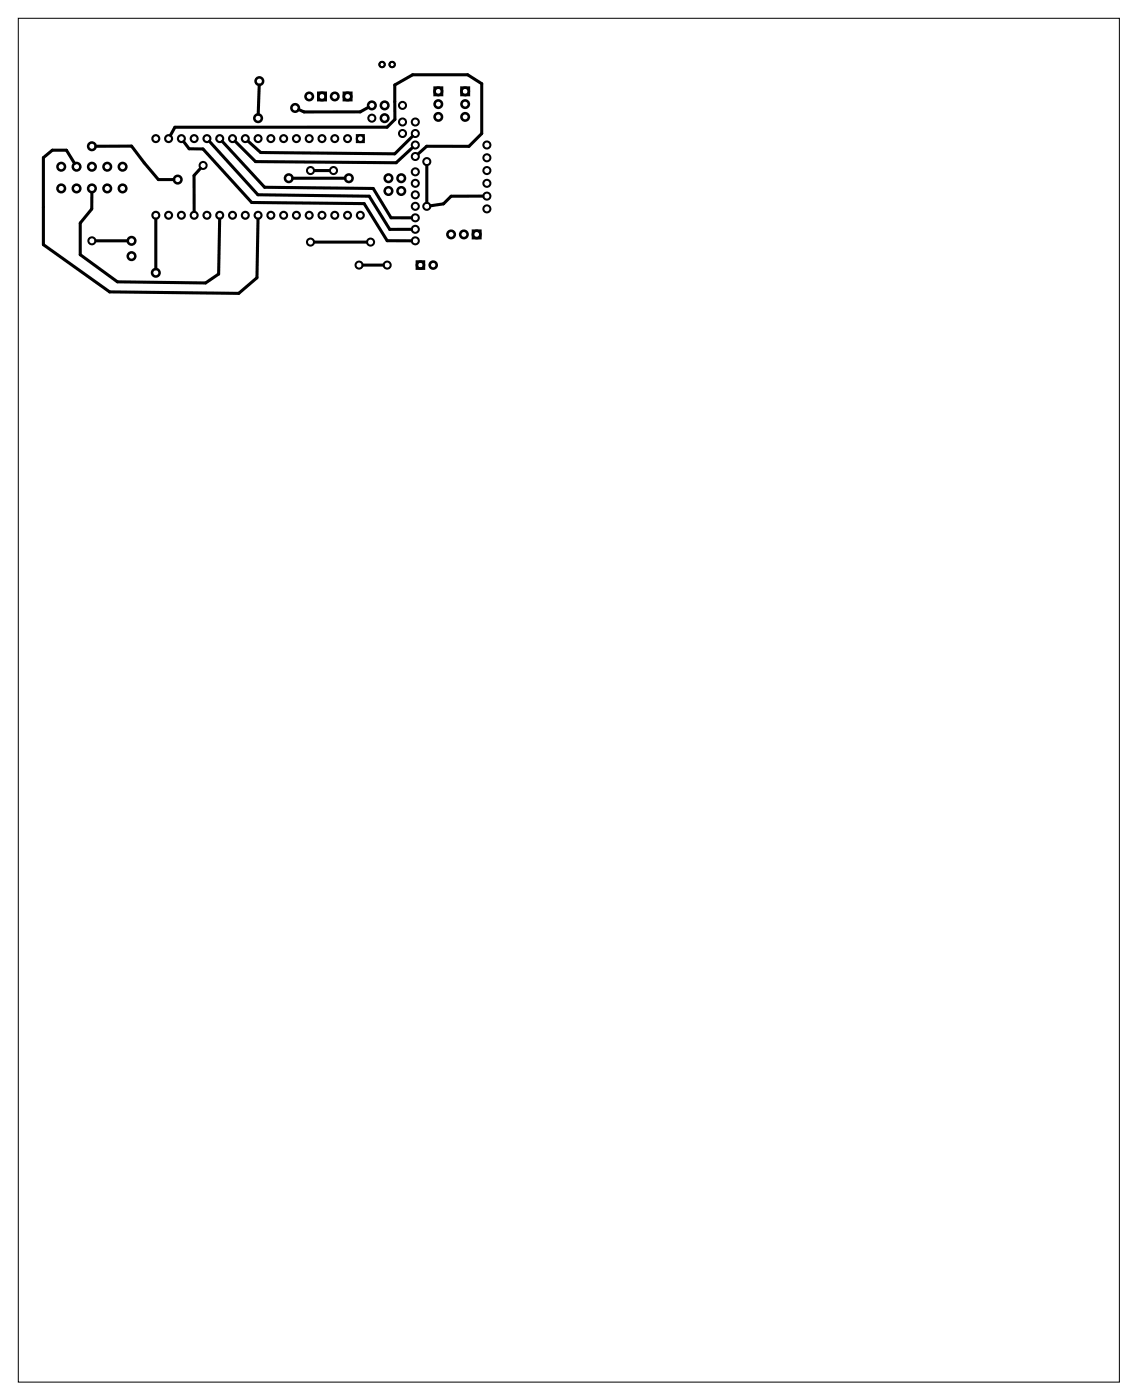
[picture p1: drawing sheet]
<svg xmlns="http://www.w3.org/2000/svg" width="226mm" height="278mm" viewBox="0 0 226 278" stroke-linecap="round" stroke-linejoin="round" font-family="sans-serif">
<path d="M3.6 3.6h218.8v271.2h-218.8z" fill="none" stroke="#000" stroke-width=".2"/>
<g fill="none" stroke="#000" stroke-width=".5">
<circle cx="51.5" cy="16.1" r=".75"/>
<circle cx="12.2" cy="37.5" r=".75"/>
<circle cx="12.2" cy="33.1" r=".75"/>
<circle cx="15.2" cy="37.5" r=".75"/>
<circle cx="15.2" cy="33.1" r=".75"/>
<circle cx="18.3" cy="29.1" r=".75"/>
<circle cx="18.3" cy="37.5" r=".75"/>
<circle cx="18.3" cy="33.1" r=".75"/>
<circle cx="21.3" cy="33.1" r=".75"/>
<circle cx="21.3" cy="37.5" r=".75"/>
<circle cx="24.4" cy="33.1" r=".75"/>
<circle cx="24.4" cy="37.5" r=".75"/>
<circle cx="35.3" cy="35.7" r=".75"/>
<circle cx="51.3" cy="23.5" r=".75"/>
<circle cx="57.4" cy="35.4" r=".75"/>
<circle cx="58.6" cy="21.5" r=".75"/>
<circle cx="69.3" cy="35.4" r=".75"/>
<circle cx="73.9" cy="21" r=".75"/>
<circle cx="76.4" cy="21" r=".75"/>
<circle cx="76.4" cy="23.5" r=".75"/>
<circle cx="77.2" cy="38" r=".75"/>
<circle cx="77.2" cy="35.4" r=".75"/>
<circle cx="79.7" cy="38" r=".75"/>
<circle cx="79.7" cy="35.4" r=".75"/>
<circle cx="26.1" cy="47.9" r=".75"/>
<circle cx="26.1" cy="50.9" r=".75"/>
<circle cx="31" cy="54.2" r=".75"/>
</g>
<g fill="none" stroke="#000" stroke-width=".51">
<path d="M63.2 18.4h1.5v1.5h-1.5zM68.3 18.4h1.5v1.5h-1.5zM86.4 17.4h1.4v1.5h-1.4zM91.7 17.4h1.5v1.5h-1.5zM82.8 52h1.4v1.4h-1.4zM94 45.9h1.5v1.4h-1.5z"/>
<circle cx="61.4" cy="19.2" r=".74"/>
<circle cx="64" cy="19.2" r=".74"/>
<circle cx="66.5" cy="19.2" r=".74"/>
<circle cx="69.1" cy="19.2" r=".74"/>
<circle cx="87.1" cy="18.2" r=".74"/>
<circle cx="92.4" cy="18.2" r=".74"/>
<circle cx="87.1" cy="20.7" r=".74"/>
<circle cx="87.1" cy="23.2" r=".74"/>
<circle cx="92.4" cy="20.7" r=".74"/>
<circle cx="92.4" cy="23.2" r=".74"/>
<circle cx="83.5" cy="52.7" r=".7"/>
<circle cx="86.1" cy="52.7" r=".7"/>
<circle cx="89.6" cy="46.6" r=".74"/>
<circle cx="92.2" cy="46.6" r=".74"/>
<circle cx="94.7" cy="46.6" r=".74"/>
</g>
<g fill="none" stroke="#000" stroke-width=".4">
<circle cx="40.4" cy="32.9" r=".7"/>
<circle cx="61.7" cy="33.9" r=".7"/>
<circle cx="66.3" cy="33.9" r=".7"/>
<circle cx="73.9" cy="23.5" r=".7"/>
<circle cx="80" cy="26.5" r=".7"/>
<circle cx="80" cy="24.3" r=".7"/>
<circle cx="80" cy="21" r=".7"/>
<circle cx="82.5" cy="34.2" r=".7"/>
<circle cx="82.5" cy="26.5" r=".7"/>
<circle cx="82.5" cy="24.3" r=".7"/>
<circle cx="82.5" cy="28.8" r=".7"/>
<circle cx="82.5" cy="38.7" r=".7"/>
<circle cx="82.5" cy="31.1" r=".7"/>
<circle cx="82.5" cy="36.4" r=".7"/>
<circle cx="84.8" cy="32.1" r=".7"/>
<circle cx="96.7" cy="39" r=".7"/>
<circle cx="96.7" cy="33.9" r=".7"/>
<circle cx="96.7" cy="36.4" r=".7"/>
<circle cx="96.7" cy="28.8" r=".7"/>
<circle cx="96.7" cy="31.4" r=".7"/>
<circle cx="18.3" cy="47.9" r=".7"/>
<circle cx="61.7" cy="48.1" r=".7"/>
<circle cx="71.3" cy="52.7" r=".7"/>
<circle cx="73.6" cy="48.1" r=".7"/>
<circle cx="76.9" cy="52.7" r=".7"/>
<circle cx="82.5" cy="43.3" r=".7"/>
<circle cx="82.5" cy="45.6" r=".7"/>
<circle cx="82.5" cy="41" r=".7"/>
<circle cx="82.5" cy="47.9" r=".7"/>
<circle cx="84.8" cy="41" r=".7"/>
<circle cx="96.7" cy="41.5" r=".7"/>
</g>
<g fill="none" stroke="#000" stroke-width=".42">
<path d="M70.9 26.9h1.4v1.3h-1.4z"/>
<circle cx="31" cy="27.6" r=".68"/>
<circle cx="33.5" cy="27.6" r=".68"/>
<circle cx="36" cy="27.6" r=".68"/>
<circle cx="38.6" cy="27.6" r=".68"/>
<circle cx="41.1" cy="27.6" r=".68"/>
<circle cx="43.7" cy="27.6" r=".68"/>
<circle cx="46.2" cy="27.6" r=".68"/>
<circle cx="48.7" cy="27.6" r=".68"/>
<circle cx="51.3" cy="27.6" r=".68"/>
<circle cx="53.8" cy="27.6" r=".68"/>
<circle cx="56.4" cy="27.6" r=".68"/>
<circle cx="58.9" cy="27.6" r=".68"/>
<circle cx="61.4" cy="27.6" r=".68"/>
<circle cx="64" cy="27.6" r=".68"/>
<circle cx="66.5" cy="27.6" r=".68"/>
<circle cx="69.1" cy="27.6" r=".68"/>
<circle cx="71.6" cy="27.6" r=".68"/>
<circle cx="31" cy="42.8" r=".68"/>
<circle cx="33.5" cy="42.8" r=".68"/>
<circle cx="36" cy="42.8" r=".68"/>
<circle cx="38.6" cy="42.8" r=".68"/>
<circle cx="41.1" cy="42.8" r=".68"/>
<circle cx="43.7" cy="42.8" r=".68"/>
<circle cx="46.2" cy="42.8" r=".68"/>
<circle cx="48.7" cy="42.8" r=".68"/>
<circle cx="51.3" cy="42.8" r=".68"/>
<circle cx="53.8" cy="42.8" r=".68"/>
<circle cx="56.4" cy="42.8" r=".68"/>
<circle cx="58.9" cy="42.8" r=".68"/>
<circle cx="61.4" cy="42.8" r=".68"/>
<circle cx="64" cy="42.8" r=".68"/>
<circle cx="66.5" cy="42.8" r=".68"/>
<circle cx="69.1" cy="42.8" r=".68"/>
<circle cx="71.6" cy="42.8" r=".68"/>
</g>
<g fill="none" stroke="#000" stroke-width=".37">
<circle cx="75.9" cy="12.8" r=".54"/>
<circle cx="77.9" cy="12.8" r=".54"/>
</g>
<g fill="none" stroke="#000" stroke-width=".61">
<path d="M51.5 16.9l-.2 5.8M14.8 32.5l-1.6-2.6h-2.8l-1.8 1.4v17.3l13.2 9.4 25.6 .3 3.7-3.1 .2-11.6M18.3 38.2l-.1 3.3-2.3 2.9v6.2l7.4 5.4 17.6 .3 2.5-1.8 .2-10.9M19 29.1l7.1-.1 2.6 3.4 2.8 3.3h3M33.9 26.9l.9-1.6h42.1l1.6-1.6-.1-6.8 3.6-2h10.9l2.8 1.7v10l-2.5 2.5h-8.4l-1.7 1.5M36.5 28.2l1.1 1.4h2.7l9.7 10.7 22.4 .2 4.5 7.4h4.8M39.8 33.5l-1.2 1.4v7.1M41.6 28.1l9.6 10.6 22.2 .3 4 6.6h4.3M44.2 28.1l8.4 9.1 21.6 .3 3.5 5.8h4M46.7 28.1l4.1 4 27.9 .3 3.3-3M58.2 35.4h10.3M62.5 33.9h3"/>
<path d="M73.2 21.3l-1.6 .9-11.2 .1-1-.5M82 27.1l-3.6 3.5-26.6-.3-2.5-2.2M84.8 32.9v7.3M96 39h-6.4l-1.5 1.5-2.5 .4M19 47.9h6.4M31 43.6v9.8M62.5 48.1h10.4M72.1 52.7h4.1"/>
</g>
</svg>
